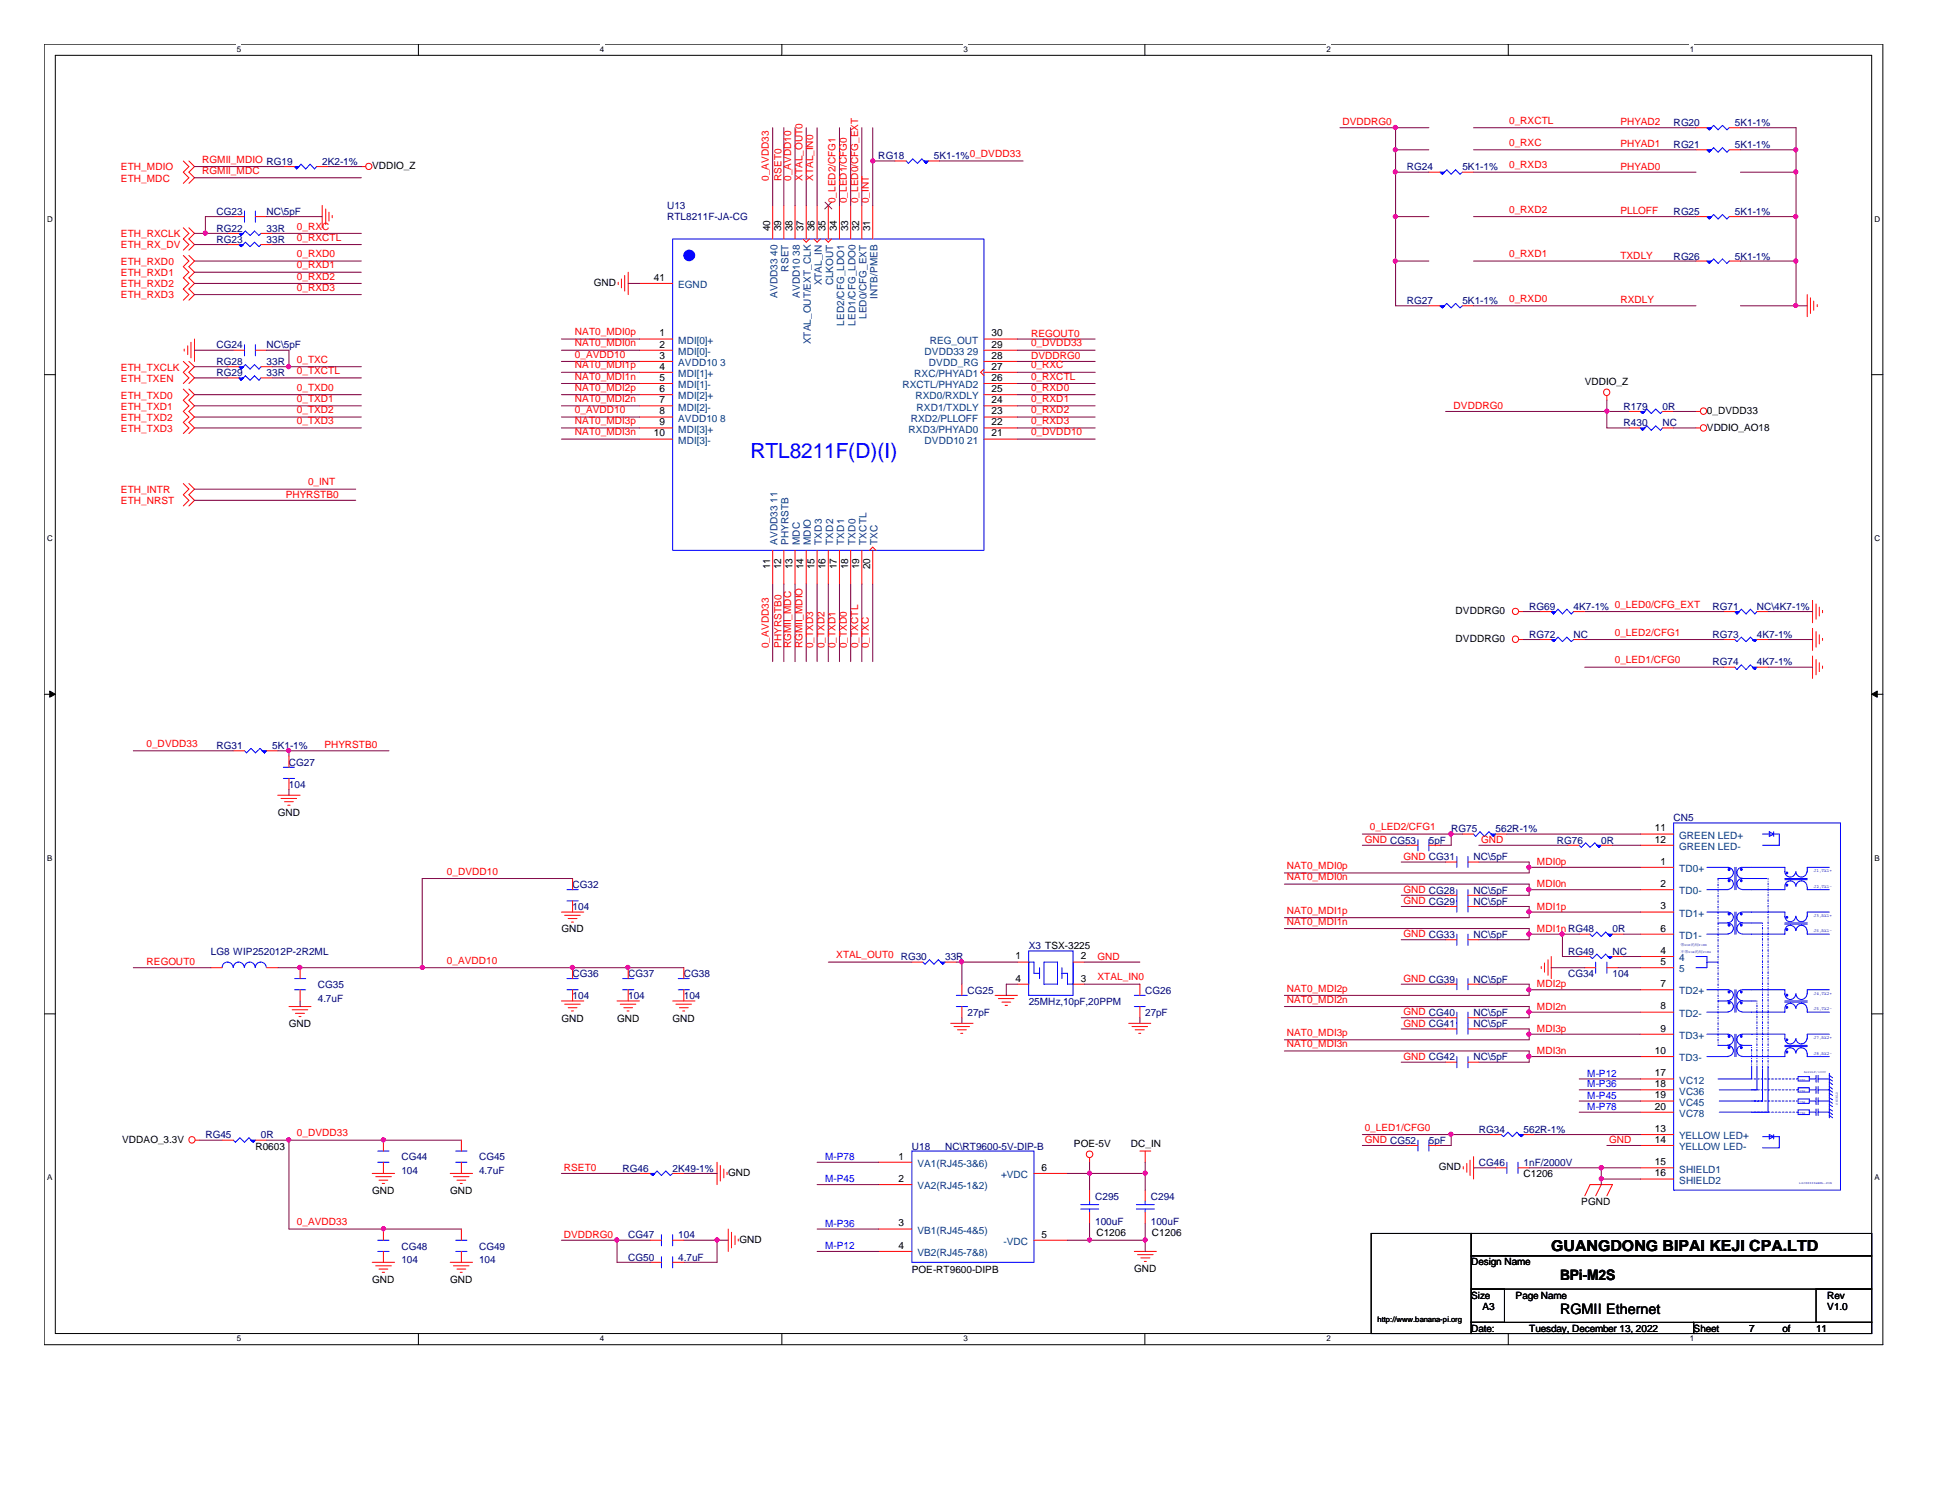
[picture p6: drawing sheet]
<svg xmlns="http://www.w3.org/2000/svg" width="279mm" height="216mm" viewBox="0 0 279 216" stroke-linecap="round" stroke-linejoin="round" font-family="sans-serif">
<defs><g id="words">
<text font-size="3" fill="#00f" x="108" y="65.9">RTL8211F(D)(I)</text>
<text font-size="2.2" x="223.2" y="180">GUANGDONG BIPAI KEJI CPA.LTD</text>
<g font-size="2.1">
<text x="224.5" y="184.1">BPi-M2S</text>
<text x="224.5" y="188.9">RGMII Ethernet</text>
</g>
<g font-size="1.4" fill="#f00">
<text x="217.1" y="17.8">0_RXCTL</text>
<text x="29.1" y="23.4">RGMII_MDIO RG19</text>
<text x="193.1" y="18">DVDDRG0</text>
<text x="217.1" y="21">0_RXC</text>
<text x="233.1" y="18">PHYAD2</text>
<text x="233.1" y="21.2">PHYAD1</text>
<text x="17.4" y="24.5">ETH_MDIO</text>
<text x="17.4" y="26.1">ETH_MDC</text>
<text x="29.1" y="25">RGMII_MDC</text>
<text x="110.6" y="26" transform="rotate(-90 110.6 26)">0_AVDD33</text>
<text x="112.4" y="26" transform="rotate(-90 112.4 26)">RSET0</text>
<text x="113.8" y="26" transform="rotate(-90 113.8 26)">0_AVDD10</text>
<text x="115.4" y="26" transform="rotate(-90 115.4 26)">XTAL_OUT0</text>
<text x="117" y="26" transform="rotate(-90 117 26)">XTAL_IN0</text>
<text x="120.2" y="29.2" transform="rotate(-90 120.2 29.2)">0_LED2/CFG1</text>
<text x="121.8" y="29.2" transform="rotate(-90 121.8 29.2)">0_LED1/CFG0</text>
<text x="123.4" y="29.2" transform="rotate(-90 123.4 29.2)">0_LED0/CFG_EXT</text>
<text x="125" y="29.2" transform="rotate(-90 125 29.2)">0_INT</text>
<text x="217.1" y="24.2">0_RXD3</text>
<text x="233.1" y="24.4">PHYAD0</text>
<text x="17.4" y="34.1">ETH_RXCLK</text>
<text x="17.4" y="35.7">ETH_RX_DV</text>
<text x="42.7" y="33">0_RXC</text>
<text x="42.7" y="34.6">0_RXCTL</text>
<text x="217.1" y="30.6">0_RXD2</text>
<text x="233.1" y="30.8">PLLOFF</text>
<text x="17.4" y="38.1">ETH_RXD0</text>
<text x="17.4" y="39.7">ETH_RXD1</text>
<text x="17.4" y="41.3">ETH_RXD2</text>
<text x="42.7" y="37">0_RXD0</text>
<text x="42.7" y="38.6">0_RXD1</text>
<text x="42.7" y="40.2">0_RXD2</text>
<text x="42.7" y="41.8">0_RXD3</text>
<text x="217.1" y="37">0_RXD1</text>
<text x="233.1" y="37.2">TXDLY</text>
<text x="17.4" y="42.9">ETH_RXD3</text>
<text x="217.1" y="43.4">0_RXD0</text>
<text x="233.1" y="43.6">RXDLY</text>
<text x="17.4" y="53.3">ETH_TXCLK</text>
<text x="42.7" y="53.8">0_TXCTL</text>
<text x="42.7" y="52.2">0_TXC</text>
<text x="82.7" y="48.2">NAT0_MDI0p</text>
<text x="82.7" y="49.8">NAT0_MDI0n</text>
<text x="82.7" y="51.4">0_AVDD10</text>
<text x="82.7" y="53">NAT0_MDI1p</text>
<text x="148.3" y="48.4">REGOUT0</text>
<text x="148.3" y="49.8">0_DVDD33</text>
<text x="148.3" y="51.6">DVDDRG0</text>
<text x="148.3" y="53">0_RXC</text>
<text x="17.4" y="54.9">ETH_TXEN</text>
<text x="17.4" y="57.3">ETH_TXD0</text>
<text x="17.4" y="58.9">ETH_TXD1</text>
<text x="42.7" y="56.2">0_TXD0</text>
<text x="42.7" y="57.8">0_TXD1</text>
<text x="42.7" y="59.4">0_TXD2</text>
<text x="82.7" y="54.6">NAT0_MDI1n</text>
<text x="82.7" y="56.2">NAT0_MDI2p</text>
<text x="82.7" y="57.8">NAT0_MDI2n</text>
<text x="82.7" y="59.4">0_AVDD10</text>
<text x="148.3" y="54.6">0_RXCTL</text>
<text x="148.3" y="56.2">0_RXD0</text>
<text x="148.3" y="57.8">0_RXD1</text>
<text x="148.3" y="59.4">0_RXD2</text>
<text x="209.1" y="58.8">DVDDRG0</text>
<text x="17.4" y="60.5">ETH_TXD2</text>
<text x="17.4" y="62.1">ETH_TXD3</text>
<text x="42.7" y="61">0_TXD3</text>
<text x="82.7" y="61">NAT0_MDI3p</text>
<text x="82.7" y="62.6">NAT0_MDI3n</text>
<text x="148.3" y="61">0_RXD3</text>
<text x="148.3" y="62.6">0_DVDD10</text>
<text x="17.4" y="70.9">ETH_INTR</text>
<text x="41.1" y="71.6">PHYRSTB0</text>
<text x="44.3" y="69.8">0_INT</text>
<text x="17.4" y="72.5">ETH_NRST</text>
<text x="110.6" y="93.2" transform="rotate(-90 110.6 93.2)">0_AVDD33</text>
<text x="112.4" y="93.2" transform="rotate(-90 112.4 93.2)">PHYRSTB0</text>
<text x="113.8" y="93.2" transform="rotate(-90 113.8 93.2)">RGMII_MDC</text>
<text x="115.4" y="93.2" transform="rotate(-90 115.4 93.2)">RGMII_MDIO</text>
<text x="117" y="93.2" transform="rotate(-90 117 93.2)">0_TXD3</text>
<text x="118.6" y="93.2" transform="rotate(-90 118.6 93.2)">0_TXD2</text>
<text x="120.2" y="93.2" transform="rotate(-90 120.2 93.2)">0_TXD1</text>
<text x="121.8" y="93.2" transform="rotate(-90 121.8 93.2)">0_TXD0</text>
<text x="123.4" y="93.2" transform="rotate(-90 123.4 93.2)">0_TXCTL</text>
<text x="125" y="93.2" transform="rotate(-90 125 93.2)">0_TXC</text>
<text x="232.3" y="91.4">0_LED2/CFG1</text>
<text x="232.3" y="95.4">0_LED1/CFG0</text>
<text x="21.1" y="107.4">0_DVDD33</text>
<text x="46.7" y="107.7">PHYRSTB0</text>
<text x="197.1" y="119.4">0_LED2/CFG1</text>
<text x="64.3" y="125.8">0_DVDD10</text>
<text x="185.1" y="125">NAT0_MDI0p</text>
<text x="196.3" y="121.2">GND CG53</text>
<text x="201.9" y="123.7">GND CG31</text>
<text x="213.1" y="121.2">GND</text>
<text x="221.1" y="124.4">MDI0p</text>
<text x="185.1" y="126.6">NAT0_MDI0n</text>
<text x="185.1" y="131.4">NAT0_MDI1p</text>
<text x="201.9" y="128.4">GND CG28</text>
<text x="201.9" y="130">GND CG29</text>
<text x="221.1" y="127.6">MDI0n</text>
<text x="221.1" y="130.9">MDI1p</text>
<text x="120.3" y="137.8">XTAL_OUT0 RG30</text>
<text x="185.1" y="133">NAT0_MDI1n</text>
<text x="201.9" y="134.8">GND CG33</text>
<text x="221.1" y="134">MDI1nRG48</text>
<text x="21.1" y="138.9">REGOUT0</text>
<text x="64.3" y="138.6">0_AVDD10</text>
<text x="157.9" y="138">GND</text>
<text x="157.9" y="141">XTAL_IN0</text>
<text x="185.1" y="142.6">NAT0_MDI2p</text>
<text x="201.9" y="141.2">GND CG39</text>
<text x="221.1" y="142">MDI2p</text>
<text x="185.1" y="144.2">NAT0_MDI2n</text>
<text x="185.1" y="149">NAT0_MDI3p</text>
<text x="201.9" y="146">GND CG40</text>
<text x="201.9" y="147.7">GND CG41</text>
<text x="221.1" y="145.2">MDI2n</text>
<text x="221.1" y="148.4">MDI3p</text>
<text x="185.1" y="150.6">NAT0_MDI3n</text>
<text x="201.9" y="152.4">GND CG42</text>
<text x="221.1" y="151.6">MDI3n</text>
<text x="42.7" y="163.4">0_DVDD33</text>
<text x="196.3" y="162.6">0_LED1/CFG0</text>
<text x="196.3" y="164.4">GND CG52</text>
<text x="231.5" y="164.4">GND</text>
<text x="81.1" y="168.4">RSET0</text>
<text x="42.7" y="176.2">0_AVDD33</text>
<text x="81.1" y="178.1">DVDDRG0</text>
</g>
<g font-size="1.4" fill="#000080">
<text x="46.4" y="23.7">2K2-1%</text>
<text x="126.4" y="22.9">RG18</text>
<text x="134.4" y="22.9">5K1-1%0_DVDD33</text>
<text x="240.8" y="21.3">RG21</text>
<text x="240.8" y="18.1">RG20</text>
<text x="249.6" y="21.3">5K1-1%</text>
<text x="249.6" y="18.1">5K1-1%</text>
<text x="202.4" y="24.5">RG24</text>
<text x="210.4" y="24.5">5K1-1%</text>
<text x="31.2" y="30.9">CG23</text>
<text x="31.2" y="34.9">RG23</text>
<text x="31.2" y="33.3">RG22</text>
<text x="38.4" y="30.9">NC\5pF</text>
<text x="38.4" y="34.9">33R</text>
<text x="38.4" y="33.3">33R</text>
<text x="96" y="30.1">U13</text>
<text x="96" y="31.7">RTL8211F-JA-CG</text>
<text x="240.8" y="30.9">RG25</text>
<text x="249.6" y="30.9">5K1-1%</text>
<text x="240.8" y="37.3">RG26</text>
<text x="249.6" y="37.3">5K1-1%</text>
<text x="202.4" y="43.7">RG27</text>
<text x="210.4" y="43.7">5K1-1%</text>
<text x="31.2" y="52.5">RG28</text>
<text x="31.2" y="50.1">CG24</text>
<text x="38.4" y="52.5">33R</text>
<text x="38.4" y="50.1">NC\5pF</text>
<text x="31.2" y="54.1">RG29</text>
<text x="38.4" y="54.1">33R</text>
<text x="233.6" y="58.9">R179</text>
<text x="239.2" y="58.9">0R</text>
<text x="233.6" y="61.3">R430</text>
<text x="239.2" y="61.3">NC</text>
<text x="220" y="87.7">RG69</text>
<text x="226.4" y="87.7">4K7-1% 0_LED0/CFG_EXT</text>
<text x="246.4" y="87.7">RG71</text>
<text x="252.8" y="87.7">NC\4K7-1%</text>
<text x="220" y="91.7">RG72</text>
<text x="226.4" y="91.7">NC</text>
<text x="246.4" y="91.7">RG73</text>
<text x="246.4" y="95.7">RG74</text>
<text x="252.8" y="91.7">4K7-1%</text>
<text x="252.8" y="95.7">4K7-1%</text>
<text x="31.2" y="107.7">RG31</text>
<text x="39.2" y="107.7">5K1-1%</text>
<text x="41.6" y="110.1">CG27</text>
<text x="41.6" y="113.3">104</text>
<text x="208.8" y="119.7">RG75</text>
<text x="215.2" y="119.7">562R-1%</text>
<text x="240.8" y="118.1">CN5</text>
<text x="205.6" y="121.3">5pF</text>
<text x="212" y="123.7">NC\5pF</text>
<text x="224" y="121.3">RG76</text>
<text x="230.4" y="121.3">0R</text>
<text x="82.4" y="127.7">CG32</text>
<text x="82.4" y="130.9">104</text>
<text x="212" y="128.5">NC\5pF</text>
<text x="212" y="130.1">NC\5pF</text>
<text x="30.4" y="137.3">LG8 WIP252012P-2R2ML</text>
<text x="148" y="136.5">X3 TSX-3225</text>
<text x="212" y="134.9">NC\5pF</text>
<text x="225.6" y="137.3">RG49</text>
<text x="232" y="137.3">NC</text>
<text x="232" y="134.1">0R</text>
<text x="45.7" y="142.1">CG35</text>
<text x="82.4" y="140.5">CG36</text>
<text x="82.4" y="143.7">104</text>
<text x="90.4" y="140.5">CG37</text>
<text x="90.4" y="143.7">104</text>
<text x="98.4" y="140.5">CG38</text>
<text x="98.4" y="143.7">104</text>
<text x="136" y="138.1">33R</text>
<text x="139.2" y="142.9">CG25</text>
<text x="164.8" y="142.9">CG26</text>
<text x="212" y="141.4">NC\5pF</text>
<text x="225.6" y="140.5">CG34</text>
<text x="232" y="140.5">104</text>
<text x="45.7" y="144.1">4.7uF</text>
<text x="139.2" y="146.1">27pF</text>
<text x="148" y="144.5">25MHz,10pF,20PPM</text>
<text x="164.8" y="146.1">27pF</text>
<text x="212" y="146.1">NC\5pF</text>
<text x="212" y="147.7">NC\5pF</text>
<text x="212" y="152.5">NC\5pF</text>
<text x="29.5" y="163.7">RG45</text>
<text x="37.5" y="163.7">0R</text>
<text x="57.7" y="166.9">CG44</text>
<text x="68.9" y="166.9">CG45</text>
<text x="131.2" y="165.4">U18</text>
<text x="136" y="165.4">NC\RT9600-5V-DIP-B</text>
<text x="205.6" y="164.5">5pF</text>
<text x="212.8" y="167.7">CG46</text>
<text x="212.8" y="162.9">RG34</text>
<text x="219.2" y="167.7">1nF/2000V</text>
<text x="219.2" y="162.9">562R-1%</text>
<text x="57.7" y="168.9">104</text>
<text x="68.9" y="168.9">4.7uF</text>
<text x="89.6" y="168.5">RG46</text>
<text x="96.8" y="168.5">2K49-1%</text>
<text x="157.6" y="172.6">C295</text>
<text x="165.6" y="172.6">C294</text>
<text x="57.7" y="179.7">CG48</text>
<text x="68.9" y="179.7">CG49</text>
<text x="90.4" y="178.1">CG47</text>
<text x="97.6" y="178.1">104</text>
<text x="157.6" y="176.2">100uF</text>
<text x="165.6" y="176.2">100uF</text>
<text x="57.7" y="181.7">104</text>
<text x="68.9" y="181.7">104</text>
<text x="90.4" y="181.4">CG50</text>
<text x="97.6" y="181.4">4.7uF</text>
</g>
<g font-size="1.4">
<text x="53.6" y="24.3">VDDIO_Z</text>
<text x="110.8" y="33.3" transform="rotate(-90 110.8 33.3)">40</text>
<text x="112.4" y="33.3" transform="rotate(-90 112.4 33.3)">39</text>
<text x="114" y="33.3" transform="rotate(-90 114 33.3)">38</text>
<text x="115.6" y="33.3" transform="rotate(-90 115.6 33.3)">37</text>
<text x="117.2" y="33.3" transform="rotate(-90 117.2 33.3)">36</text>
<text x="118.8" y="33.3" transform="rotate(-90 118.8 33.3)">35</text>
<text x="120.4" y="33.3" transform="rotate(-90 120.4 33.3)">34</text>
<text x="122" y="33.3" transform="rotate(-90 122 33.3)">33</text>
<text x="123.6" y="33.3" transform="rotate(-90 123.6 33.3)">32</text>
<text x="125.2" y="33.3" transform="rotate(-90 125.2 33.3)">31</text>
<text x="85.4" y="41.1">GND</text>
<text x="94.1" y="40.4">41</text>
<text x="94.9" y="48.4">1</text>
<text x="94.9" y="50">2</text>
<text x="94.9" y="51.6">3</text>
<text x="94.9" y="53.2">4</text>
<text x="142.7" y="53.2">27</text>
<text x="142.7" y="51.6">28</text>
<text x="142.7" y="50">29</text>
<text x="142.7" y="48.4">30</text>
<text x="94.9" y="54.8">5</text>
<text x="94.9" y="56.4">6</text>
<text x="94.9" y="58">7</text>
<text x="94.9" y="59.6">8</text>
<text x="142.7" y="59.6">23</text>
<text x="142.7" y="58">24</text>
<text x="142.7" y="56.4">25</text>
<text x="142.7" y="54.8">26</text>
<text x="228" y="55.4">VDDIO_Z</text>
<text x="245.6" y="59.6">0_DVDD33</text>
<text x="94.1" y="62.8">10</text>
<text x="94.9" y="61.2">9</text>
<text x="142.7" y="61.2">22</text>
<text x="142.7" y="62.8">21</text>
<text x="245.6" y="62">VDDIO_AO18</text>
<text x="110.8" y="81.9" transform="rotate(-90 110.8 81.9)">11</text>
<text x="112.4" y="81.9" transform="rotate(-90 112.4 81.9)">12</text>
<text x="114" y="81.9" transform="rotate(-90 114 81.9)">13</text>
<text x="115.6" y="81.9" transform="rotate(-90 115.6 81.9)">14</text>
<text x="117.2" y="81.9" transform="rotate(-90 117.2 81.9)">15</text>
<text x="118.8" y="81.9" transform="rotate(-90 118.8 81.9)">16</text>
<text x="120.4" y="81.9" transform="rotate(-90 120.4 81.9)">17</text>
<text x="122" y="81.9" transform="rotate(-90 122 81.9)">18</text>
<text x="123.6" y="81.9" transform="rotate(-90 123.6 81.9)">19</text>
<text x="125.2" y="81.9" transform="rotate(-90 125.2 81.9)">20</text>
<text x="209.4" y="88.3">DVDDRG0</text>
<text x="209.4" y="92.4">DVDDRG0</text>
<text x="40" y="117.3">GND</text>
<text x="238.1" y="119.6">11</text>
<text x="238.1" y="121.2">12</text>
<text x="238.9" y="124.4">1</text>
<text x="238.9" y="127.6">2</text>
<text x="238.9" y="130.8">3</text>
<text x="80.8" y="134.1">GND</text>
<text x="238.9" y="134">6</text>
<text x="238.9" y="137.2">4</text>
<text x="146.1" y="138">1</text>
<text x="146.1" y="141.2">4</text>
<text x="155.5" y="138">2</text>
<text x="155.5" y="141.2">3</text>
<text x="238.9" y="138.8">5</text>
<text x="238.9" y="142">7</text>
<text x="41.6" y="147.7">GND</text>
<text x="80.8" y="146.9">GND</text>
<text x="88.8" y="146.9">GND</text>
<text x="96.8" y="146.9">GND</text>
<text x="238.9" y="145.2">8</text>
<text x="238.9" y="148.4">9</text>
<text x="238.1" y="151.6">10</text>
<text x="238.1" y="154.8">17</text>
<text x="238.1" y="156.4">18</text>
<text x="238.1" y="158">19</text>
<text x="238.1" y="159.6">20</text>
<text x="17.6" y="164.4">VDDAO_3.3V</text>
<text x="36.7" y="165.4">R0603</text>
<text x="129.3" y="166.8">1</text>
<text x="154.5" y="165">POE-5V</text>
<text x="162.7" y="165">DC_IN</text>
<text x="238.1" y="164.4">14</text>
<text x="238.1" y="162.8">13</text>
<text x="238.1" y="167.6">15</text>
<text x="53.6" y="171.7">GND</text>
<text x="64.8" y="171.7">GND</text>
<text x="104.8" y="169.2">GND</text>
<text x="129.3" y="170">2</text>
<text x="149.9" y="168.4">6</text>
<text x="207" y="168.4">GND</text>
<text x="219.2" y="169.3">C1206</text>
<text x="227.5" y="173.4">PGND</text>
<text x="238.1" y="169.2">16</text>
<text x="106.4" y="178.8">GND</text>
<text x="129.3" y="176.4">3</text>
<text x="129.3" y="179.6">4</text>
<text x="149.9" y="178">5</text>
<text x="157.7" y="177.8">C1206</text>
<text x="165.7" y="177.8">C1206</text>
<text x="53.6" y="184.5">GND</text>
<text x="64.8" y="184.5">GND</text>
<text x="131.2" y="183.1">POE-RT9600-DIPB</text>
<text x="163.2" y="182.9">GND</text>
<text x="211.7" y="182">Design Name</text>
<text x="211.7" y="186.8">Size</text>
<text x="211.7" y="191.6">Date:</text>
<text x="213.3" y="188.4">A3</text>
<text x="218.1" y="186.8">Page Name</text>
<text x="220" y="191.6">Tuesday, December 13, 2022</text>
<text x="243.7" y="191.6">Sheet</text>
<text x="251.7" y="191.6">7</text>
<text x="256.5" y="191.6">of</text>
<text x="261.3" y="191.6">11</text>
<text x="262.9" y="186.8">Rev</text>
<text x="262.9" y="188.4">V1.0</text>
</g>
<g font-size="1.4" fill="#004080">
<text x="97.6" y="41.4">EGND</text>
<text x="111.8" y="36.8" transform="rotate(-90 111.8 36.8)">40</text>
<text x="113.5" y="39.1" transform="rotate(-90 113.5 39.1)">RSET</text>
<text x="115.1" y="36.8" transform="rotate(-90 115.1 36.8)">38</text>
<text x="118.2" y="41.1" transform="rotate(-90 118.2 41.1)">XTAL_IN</text>
<text x="119.8" y="41.1" transform="rotate(-90 119.8 41.1)">CLKOUT</text>
<text x="111.8" y="42.8" transform="rotate(-90 111.8 42.8)">AVDD33</text>
<text x="115.1" y="42.8" transform="rotate(-90 115.1 42.8)">AVDD10</text>
<text x="121.5" y="46.8" transform="rotate(-90 121.5 46.8)">LED2/CFG_LDO1</text>
<text x="123.1" y="46.8" transform="rotate(-90 123.1 46.8)">LED1/CFG_LDO0</text>
<text x="124.7" y="45.9" transform="rotate(-90 124.7 45.9)">LED0/CFG_EXT</text>
<text x="126.2" y="43" transform="rotate(-90 126.2 43)">INTB/PMEB</text>
<text x="97.6" y="49.4">MDI[0]+</text>
<text x="97.6" y="51.1">MDI[0]-</text>
<text x="97.6" y="52.7">AVDD10</text>
<text x="103.6" y="52.7">3</text>
<text x="116.7" y="49.5" transform="rotate(-90 116.7 49.5)">XTAL_OUT/EXT_CLK</text>
<text x="133" y="51.1">DVDD33</text>
<text x="133.6" y="52.7">DVDD_RG</text>
<text x="133.8" y="49.4">REG_OUT</text>
<text x="139.1" y="51.1">29</text>
<text x="97.6" y="54.2">MDI[1]+</text>
<text x="97.6" y="55.8">MDI[1]-</text>
<text x="97.6" y="57.4">MDI[2]+</text>
<text x="97.6" y="59.1">MDI[2]-</text>
<text x="129.8" y="55.8">RXCTL/PHYAD2</text>
<text x="131.5" y="54.2">RXC/PHYAD1</text>
<text x="131.7" y="57.4">RXD0/RXDLY</text>
<text x="131.9" y="59.1">RXD1/TXDLY</text>
<text x="97.6" y="60.7">AVDD10</text>
<text x="97.6" y="62.2">MDI[3]+</text>
<text x="97.6" y="63.8">MDI[3]-</text>
<text x="103.6" y="60.7">8</text>
<text x="130.7" y="62.2">RXD3/PHYAD0</text>
<text x="131" y="60.7">RXD2/PLLOFF</text>
<text x="133" y="63.8">DVDD10</text>
<text x="139.1" y="63.8">21</text>
<text x="111.8" y="72.3" transform="rotate(-90 111.8 72.3)">11</text>
<text x="111.8" y="78.4" transform="rotate(-90 111.8 78.4)">AVDD33</text>
<text x="113.5" y="78.4" transform="rotate(-90 113.5 78.4)">PHYRSTB</text>
<text x="115.1" y="78.4" transform="rotate(-90 115.1 78.4)">MDC</text>
<text x="116.7" y="78.4" transform="rotate(-90 116.7 78.4)">MDIO</text>
<text x="118.2" y="78.4" transform="rotate(-90 118.2 78.4)">TXD3</text>
<text x="119.8" y="78.4" transform="rotate(-90 119.8 78.4)">TXD2</text>
<text x="121.5" y="78.4" transform="rotate(-90 121.5 78.4)">TXD1</text>
<text x="123.1" y="78.4" transform="rotate(-90 123.1 78.4)">TXD0</text>
<text x="124.7" y="78.4" transform="rotate(-90 124.7 78.4)">TXCTL</text>
<text x="126.2" y="78.4" transform="rotate(-90 126.2 78.4)">TXC</text>
<text x="241.6" y="125.4">TD0+</text>
<text x="241.6" y="120.6">GREEN LED+</text>
<text x="241.6" y="122.3">GREEN LED-</text>
<text x="241.6" y="128.7">TD0-</text>
<text x="241.6" y="131.9">TD1+</text>
<text x="241.6" y="135">TD1-</text>
<text x="241.6" y="139.9">5</text>
<text x="241.6" y="138.3">4</text>
<text x="241.6" y="143">TD2+</text>
<text x="241.6" y="146.3">TD2-</text>
<text x="241.6" y="149.4">TD3+</text>
<text x="241.6" y="152.7">TD3-</text>
<text x="241.6" y="155.9">VC12</text>
<text x="241.6" y="157.4">VC36</text>
<text x="241.6" y="159">VC45</text>
<text x="241.6" y="160.7">VC78</text>
<text x="132" y="167.9">VA1(RJ45-3&amp;6)</text>
<text x="241.6" y="165.4">YELLOW LED-</text>
<text x="241.6" y="163.9">YELLOW LED+</text>
<text x="132" y="171.1">VA2(RJ45-1&amp;2)</text>
<text x="144" y="169.5">+VDC</text>
<text x="241.6" y="168.7">SHIELD1</text>
<text x="241.6" y="170.3">SHIELD2</text>
<text x="132" y="177.5">VB1(RJ45-4&amp;5)</text>
<text x="144.4" y="179.1">-VDC</text>
<text x="132" y="180.7">VB2(RJ45-7&amp;8)</text>
</g>
<g font-size="1.4" fill="#00f">
<text x="228.3" y="154.9">M-P12</text>
<text x="228.3" y="158">M-P45</text>
<text x="228.3" y="159.6">M-P78</text>
<text x="228.3" y="156.4">M-P36</text>
<text x="118.7" y="166.8">M-P78</text>
<text x="118.7" y="170.1">M-P45</text>
<text x="118.7" y="176.4">M-P36</text>
<text x="118.7" y="179.7">M-P12</text>
</g>
<g font-size="1.1">
<text x="34.1" y="7.5">5</text>
<text x="86.3" y="7.5">4</text>
<text x="138.6" y="7.5">3</text>
<text x="190.8" y="7.5">2</text>
<text x="243.1" y="7.5">1</text>
<text x="6.8" y="31.9">D</text>
<text x="269.7" y="31.9">D</text>
<text x="6.8" y="77.8">C</text>
<text x="269.7" y="77.8">C</text>
<text x="6.8" y="123.8">B</text>
<text x="269.7" y="123.8">B</text>
<text x="6.8" y="169.8">A</text>
<text x="269.7" y="169.8">A</text>
<text x="198.2" y="190.2">http://www.banana-pi.org</text>
<text x="34.1" y="193">5</text>
<text x="86.3" y="193">4</text>
<text x="138.6" y="193">3</text>
<text x="190.8" y="193">2</text>
<text x="243.1" y="193">1</text>
</g>
<g font-size=".6" fill="#00f">
<text x="260.9" y="125.5">J1,TX1+</text>
<text x="260.9" y="127.7">J2,TX1-</text>
<text x="260.9" y="131.9">J3,RX1+</text>
<text x="260.9" y="134.1">J6,RX1-</text>
<text x="260.9" y="143.1">J4,TX2+</text>
<text x="260.9" y="145.3">J5,TX2-</text>
<text x="260.9" y="149.5">J7,RX2+</text>
<text x="260.9" y="151.7">J8,RX2-</text>
</g>
<g font-size=".5" fill="#00f">
<text x="241.8" y="136.1">带POE的用PIN6</text>
<text x="241.8" y="137">不带POE的用PIN4</text>
<text x="258.9" y="155.5">75R</text>
<text x="259.5" y="154.3">4x22nF/100V</text>
<text x="258.9" y="157.1">75R</text>
<text x="258.9" y="158.7">75R</text>
<text x="258.9" y="160.3">75R</text>
<text x="264.4" y="158.9" transform="rotate(-90 264.4 158.9)">SHIELD</text>
<text x="258.9" y="170.3">LPJG0926HENL-POE</text>
</g>
</g></defs>
<path d="M6.3 6.3h264.6v187.1h-264.6zM8 8h261.3v183.8h-261.3z" fill="none" stroke="#000" stroke-width=".14"/>
<g fill="#fff">
<path d="M34.1 6.4h.6v1.3h-.6z"/>
<path d="M34.1 191.9h.6v1.3h-.6z"/>
</g>
<path d="M60.2 6.3v1.7M60.2 191.8v1.6" fill="none" stroke="#000" stroke-width=".14"/>
<g fill="#fff">
<path d="M86.3 6.4h.6v1.3h-.6z"/>
<path d="M86.3 191.9h.6v1.3h-.6z"/>
</g>
<path d="M112.5 6.3v1.7M112.5 191.8v1.6" fill="none" stroke="#000" stroke-width=".14"/>
<g fill="#fff">
<path d="M138.6 6.4h.6v1.3h-.6z"/>
<path d="M138.6 191.9h.6v1.3h-.6z"/>
</g>
<path d="M164.7 6.3v1.7M164.7 191.8v1.6" fill="none" stroke="#000" stroke-width=".14"/>
<g fill="#fff">
<path d="M190.8 6.4h.6v1.3h-.6z"/>
<path d="M190.8 191.9h.6v1.3h-.6z"/>
</g>
<path d="M217 6.3v1.7M217 191.8v1.6" fill="none" stroke="#000" stroke-width=".14"/>
<g fill="#fff">
<path d="M243.1 6.4h.6v1.3h-.6z"/>
<path d="M243.1 191.9h.6v1.3h-.6z"/>
<path d="M6.8 30.8h.7v1.3h-.7z"/>
<path d="M269.7 30.8h.8v1.3h-.8z"/>
<path d="M6.8 76.7h.7v1.4h-.7z"/>
<path d="M269.7 76.7h.8v1.4h-.8z"/>
</g>
<path d="M6.3 53.9h1.7M269.3 53.9h1.6" fill="none" stroke="#000" stroke-width=".14"/>
<g fill="#fff">
<path d="M6.8 122.7h.7v1.3h-.7z"/>
<path d="M269.7 122.7h.7v1.3h-.7z"/>
</g>
<path d="M6.3 99.9h1.7M269.3 99.9h1.6" fill="none" stroke="#000" stroke-width=".14"/>
<g fill="#000" stroke="#000" stroke-width=".14">
<path d="M7.2 99.4l.8 .5-.8 .4z" fill-rule="evenodd"/>
<path d="M269.3 99.9l.8-.5v.9z" fill-rule="evenodd"/>
</g>
<g fill="#fff">
<path d="M6.8 168.7h.7v1.3h-.7z"/>
<path d="M269.7 168.7h.7v1.3h-.7z"/>
</g>
<path d="M6.3 145.8h1.7M269.3 145.8h1.6M197.3 177.4h14.4v14.4h-14.4zM211.7 177.4h57.6v3.2h-57.6zM211.7 180.6h57.6v4.8h-57.6zM211.7 185.4h4.8v4.8h-4.8zM211.7 190.2h32v1.6h-32zM243.7 190.2h25.6v1.6h-25.6zM261.3 185.4h8v4.8h-8z" fill="none" stroke="#000" stroke-width=".14"/>
<g fill="none" stroke="#f00" stroke-width=".14">
<path d="M244 18.4h1.6M248.8 18.4h1.6M26.4 32.8l.8 .8-.8 .8 .8 .8-.8 .8M26.4 36.7l.8 .8-.8 .9 .8 .8-.8 .8 .8 .8-.8 .8 .8 .8-.8 .8M26.4 23.2l.8 .8-.8 .8 .8 .8-.8 .8M27.2 32.8l.8 .8-.8 .8 .8 .8-.8 .8M27.2 36.7l.8 .8-.8 .9 .8 .8-.8 .8 .8 .8-.8 .8 .8 .8-.8 .8M27.2 23.2l.8 .8-.8 .8 .8 .8-.8 .8M32.8 35.2h1.6M32.8 33.6h1.6M33.6 31.2h1.6M36.7 31.2h1.7"/>
<path d="M37.5 35.2h1.7M37.5 33.6h1.7M40.8 24h1.6M45.6 24h1.6M46.4 29.5v3.3M46.9 30.1v2.2M47.3 30.5v1.3M47.8 31v.3M52 24h.6M89.9 39.6v2.3M90.4 39.2v3.2M111.2 29.5v4.9"/>
<path d="M112.8 29.5v4.9M114.4 29.5v4.9M115.5 34.4l.5 .4 .5-.4M116 29.5v4.9M117.1 34.4l.5 .4 .4-.4M117.6 29.5v4.9M118.7 34.4l.5 .4 .4-.4M119.2 29.5v4.9M120.8 29.5v4.9M122.4 29.5v4.9M124 29.5v4.9M125.6 29.5v4.9"/>
<path d="M128.8 23.2h1.6M133.6 23.2h1.6M205.6 24.8h1.6M210.4 24.8h1.6M244 21.5h1.6M244 37.5h1.6M244 31.2h1.6M248.8 21.5h1.6M248.8 37.5h1.6M248.8 31.2h1.6M26.4 52l.8 .7-.8 .9 .8 .8-.8 .8M26.4 56l.8 .8-.8 .8 .8 .8-.8 .8 .8 .8-.8 .7 .8 .9-.8 .8"/>
<path d="M26.5 50.2v.3M27 49.7v1.3M27.2 52l.8 .7-.8 .9 .8 .8-.8 .8M27.2 56l.8 .8-.8 .8 .8 .8-.8 .8 .8 .8-.8 .7 .8 .9-.8 .8M27.5 49.2v2.3M28 48.8v3.2M32.8 54.4h1.6M32.8 52.7h1.6M33.6 50.4h1.6M36.7 50.4h1.7M37.5 54.4h1.7M37.5 52.7h1.7"/>
<path d="M88.9 40.6v.3M89.4 40.1v1.3M92 48.8h4.8M92 50.4h4.8M92 52h4.8M92 53.6h4.8M92 55.2h4.8M92 56.8h4.8M92 58.4h4.8M92 60h4.8M92 40.8h4.8M141.6 48.8h4.8"/>
<path d="M141.6 50.4h4.8M141.6 52h4.8M141.6 53.6h4.8M141.6 55.2h4.8M141.6 56.8h4.8M141.6 58.4h4.8M141.6 60h4.8M141.6 53.1l-.5 .5 .5 .4M205.6 44h1.6M210.4 44h1.6M231.2 56.9v.7M234.4 59.2h1.6"/>
<path d="M239.2 59.2h1.6M244 59.2h.6M260 42.4v3.2M260.5 42.8v2.3M260.9 43.3v1.3M261.5 43.8v.3M26.4 69.6l.8 .8-.8 .8 .8 .8-.8 .8M27.2 69.6l.8 .8-.8 .8 .8 .8-.8 .8M92 61.6h4.8M92 63.2h4.8M111.2 79.2v4.8M112.8 79.2v4.8"/>
<path d="M114.4 79.2v4.8M116 79.2v4.8M117.6 79.2v4.8M119.2 79.2v4.8M120.8 79.2v4.8M122.4 79.2v4.8M124 79.2v4.8M125.1 79.2l.5-.5 .4 .5M125.6 79.2v4.8M141.6 61.6h4.8M141.6 63.2h4.8M234.4 61.6h1.6"/>
<path d="M239.2 61.6h1.6M244 61.6h.6M218.5 88h.7M218.5 92h.7M221.6 88h1.6M221.6 92h1.6M226.4 88h1.6M226.4 92h1.6M248 88h1.6M248 92h1.6M248 96h1.6M252.8 88h1.6"/>
<path d="M252.8 92h1.6M252.8 96h1.6M260.8 86.4v3.2M260.8 90.4v3.2M260.8 94.4v3.2M261.3 86.9v2.2M261.3 90.8v2.3M261.3 94.9v2.2M261.7 87.3v1.3M261.7 91.3v1.3M261.7 95.3v1.3M262.2 87.8v.3"/>
<path d="M262.2 91.8v.3M262.2 95.8v.3M33.6 108h1.6M38.4 108h1.6M40 114.4h3.2M40.4 114.9h2.3M40.9 115.3h1.3M41.4 115.8h.3M41.6 108.8v1.6M41.6 112v1.6M210.4 120h1.6M215.2 120h1.6"/>
<path d="M236 120h4.8M30.4 139.2h1.6M38.4 139.2h1.6M43.2 139.2v1.6M80.8 131.2h3.2M81.2 131.7h2.3M81.7 132.1h1.3M82.2 132.6h.3M82.4 126.4v1.6M82.4 129.6v1.6M82.4 139.2v1.6M90.4 139.2v1.6"/>
<path d="M98.4 139.2v1.6M131.2 138.4h1.6M136 138.4h1.6M146.4 138.4h1.6M154.4 138.4h1.6M202.4 121.6h1.6M205.6 121.6h1.6M208 124h1.6M208 135.2h1.6M208 128.8h1.6M208 130.4h1.6M211.2 124h1.6"/>
<path d="M211.2 135.2h1.6M211.2 128.8h1.6M211.2 130.4h1.6M221.7 139v.3M222.2 138.5v1.3M222.7 138v2.3M223.2 137.6v3.2M225.6 121.6h1.6M227.2 137.6h1.6M227.2 134.4h1.6M228 139.2h1.6M230.4 121.6h1.6"/>
<path d="M231.2 139.2h1.6M232 137.6h1.6M232 134.4h1.6M236 131.2h4.8M236 121.6h4.8M236 137.6h4.8M236 134.4h4.8M236 139.2h4.8M236 124.8h4.8M236 128h4.8M41.6 144.8h3.1M42 145.2h2.3"/>
<path d="M42.5 145.8h1.3M43 146.2h.3M43.2 142.4v1.6M80.8 144h3.2M81.2 144.4h2.3M81.7 144.9h1.3M82.2 145.4h.3M82.4 142.4v1.6M88.8 144h3.2M89.2 144.4h2.3M89.7 144.9h1.3M90.2 145.4h.3"/>
<path d="M90.4 142.4v1.6M96.8 144h3.2M97.2 144.4h2.3M97.7 144.9h1.3M98.2 145.4h.3M98.4 142.4v1.6M136.8 147.2h3.2M137.2 147.7h2.3M137.8 148.1h1.2M138.2 148.6h.3M138.4 141.6v1.6M138.4 144.8v1.6"/>
<path d="M143.2 143.2h3.2M143.6 143.6h2.3M144.1 144.1h1.3M144.6 144.6h.3M146.4 141.6h1.6M154.4 141.6h1.6M162.4 147.2h3.2M162.9 147.7h2.2M163.3 148.1h1.3M163.8 148.6h.3M164 141.6v1.6M164 144.8v1.6"/>
<path d="M208 152.8h1.6M208 141.6h1.6M208 146.4h1.6M208 148h1.6M211.2 152.8h1.6M211.2 141.6h1.6M211.2 146.4h1.6M211.2 148h1.6M236 142.4h4.8M236 145.6h4.8M236 148.8h4.8M236 152h4.8"/>
<path d="M236 155.2h4.8M236 156.8h4.8M236 158.4h4.8M236 160h4.8M28.1 164h.6M32 164h1.6M36.7 164h1.7M53.6 168.8h3.2M54.1 169.2h2.2M54.5 169.8h1.3M55 170.2h.3M55.2 164v1.6"/>
<path d="M55.2 167.2v1.6M55.2 176.8v1.6M64.8 168.8h3.2M65.2 169.2h2.3M65.7 169.8h1.3M66.2 170.2h.3M66.4 164v1.6M66.4 167.2v1.6M66.4 176.8v1.6M92 168.8h1.6M93.6 178.4h1.6M96.8 168.8h1.6"/>
<path d="M96.8 178.4h1.6M103.2 167.2v3.2M103.6 167.6v2.3M104.1 168.1v1.3M104.6 168.6v.4M104.8 176.8v3.2M105.2 177.2v2.3M105.7 177.8v1.2M106.2 178.2v.3M126.4 170.4h4.8M126.4 167.2h4.8M126.4 176.8h4.8"/>
<path d="M148.8 168.8h4.8M148.8 178.4h4.8M156.8 166.5v.7M156.8 171.2v1.6M156.8 174.4v1.6M164 165.6h1.6M164.8 165.6v1.6M164.8 171.2v1.6M164.8 174.4v1.6M202.4 164.8h1.6M205.6 164.8h1.6M210.5 167.8v.3"/>
<path d="M211 167.3v1.3M211.5 166.9v2.2M212 166.4v3.2M214.4 163.2h1.6M215.2 168h1.6M218.4 168h1.6M219.2 163.2h1.6M228 172l.8-1.6h3.2l-.8 1.6M230.4 170.4l-.8 1.6M236 164.8h4.8M236 168h4.8M236 163.2h4.8"/>
<path d="M236 169.6h4.8M53.6 181.6h3.2M54.1 182.1h2.2M54.5 182.5h1.3M55 183h.3M55.2 180v1.6M64.8 181.6h3.2M65.2 182.1h2.3M65.7 182.5h1.3M66.2 183h.3M66.4 180v1.6M93.6 181.6h1.6"/>
<path d="M96.8 181.6h1.6M126.4 180h4.8M163.2 180h3.2M163.7 180.5h2.2M164.1 180.9h1.3M164.6 181.4h.3"/>
<circle cx="53.1" cy="23.9" r=".45"/>
<circle cx="231.1" cy="56.4" r=".46"/>
<circle cx="245.1" cy="59.1" r=".46"/>
<circle cx="245.1" cy="61.5" r=".46"/>
<circle cx="218" cy="91.9" r=".46"/>
<circle cx="218" cy="87.9" r=".45"/>
<circle cx="27.6" cy="164" r=".46"/>
<circle cx="156.8" cy="166" r=".47"/>
</g>
<g fill="none" stroke="#00f" stroke-width=".14">
<path d="M245.6 18.4l.3 .3 .6-.7 .7 .7 .6-.7 .7 .7 .3-.3M34.4 35.2l.3 .3 .6-.7 .7 .7 .6-.7 .7 .7 .2-.3M34.4 33.6l.3 .3 .6-.7 .7 .7 .6-.7 .7 .7 .2-.3M35.2 30.4v1.6M36.7 30.4v1.6M42.4 24l.3 .3 .6-.7 .7 .7 .6-.7 .7 .7 .3-.3M96.8 34.4h44.8v44.8h-44.8zM130.4 23.2l.3 .3 .6-.6 .7 .6 .6-.6 .7 .6 .3-.3M207.2 24.8l.3 .3 .7-.7 .6 .7 .6-.7 .7 .7 .3-.3M245.6 21.5l.3 .4 .6-.6 .7 .6 .6-.6 .7 .6 .3-.4M245.6 37.5l.3 .4 .6-.6 .7 .6 .6-.6 .7 .6 .3-.4M245.6 31.2l.3 .3 .6-.6 .7 .6 .6-.6 .7 .6 .3-.3"/>
<path d="M34.4 54.4l.3 .3 .6-.6 .7 .6 .6-.6 .7 .6 .2-.3M34.4 52.7l.3 .4 .6-.6 .7 .6 .6-.6 .7 .6 .2-.4M35.2 49.6v1.6M36.7 49.6v1.6M207.2 44l.3 .3 .7-.7 .6 .7 .6-.7 .7 .7 .3-.3M236 59.2l.3 .3 .6-.7 .7 .7 .6-.7 .7 .7 .3-.3M236 61.6l.3 .3 .6-.6 .7 .6 .6-.6 .7 .6 .3-.3M223.2 92l.3 .3 .7-.6 .6 .6 .6-.6 .7 .6 .3-.3M223.2 88l.3 .3 .7-.7 .6 .7 .6-.7 .7 .7 .3-.3M249.6 92l.3 .3 .6-.6 .7 .6 .6-.6 .7 .6 .3-.3M249.6 96l.3 .3 .6-.7 .7 .7 .6-.7 .7 .7 .3-.3M249.6 88l.3 .3 .6-.7 .7 .7 .6-.7 .7 .7 .3-.3"/>
<path d="M35.2 108l.3 .3 .6-.6 .6 .6 .7-.6 .7 .6 .3-.3M40.8 110.4h1.6M40.8 112h1.6M212 120l.3 .3 .6-.7 .7 .7 .6-.7 .7 .7 .3-.3M240.8 118.4h24v52.8h-24zM253.6 120h2.4v1.6h-2.4M254.6 119.6l.6 .4-.6 .3zM255.2 119.6v.7M32 139.1a.78 .78 0 0 1 .7-.7 .78 .78 0 0 1 .8 .7M33.6 139.1a.78 .78 0 0 1 .8-.7 .78 .78 0 0 1 .7 .7M35.2 139.1a.76 .76 0 0 1 .7-.7 .76 .76 0 0 1 .8 .7M36.7 139.1a.78 .78 0 0 1 .8-.7 .78 .78 0 0 1 .8 .7"/>
<path d="M81.6 128h1.6M81.6 129.6h1.6M132.8 138.4l.3 .3 .6-.7 .7 .7 .6-.7 .6 .7 .4-.3M148 136.8h6.4v6.4h-6.4zM149.6 139.2v1.6M149.6 140h-.8v-1.6h-.8v3.2M150.2 138.4h1.9v3.2h-1.9zM152.8 139.2v1.6M154.4 138.4v3.2h-.8v-1.6h-.8M204 120.8v1.6M205.6 120.8v1.6M209.6 123.2v1.6"/>
<path d="M209.6 128v3.2M209.6 134.4v1.6M211.2 123.2v1.6M211.2 128v3.2M211.2 134.4v1.6M227.2 121.6l.3 .3 .6-.7 .7 .7 .6-.7 .7 .7 .3-.3M228.8 137.6l.3 .3 .6-.7 .7 .7 .6-.7 .6 .7 .4-.3M228.8 134.4l.3 .3 .6-.6 .7 .6 .6-.6 .6 .6 .4-.3M229.6 138.4v1.6M231.2 138.4v1.6M244 137.6h1.6v1.6h-1.6M245.6 128h3"/>
<path d="M245.6 138.4h1.6M245.6 124.8h3M245.6 134.4h3M245.6 131.2h3M247.2 132.8h1.4M247.2 126.4h1.4M248.6 132.8a.78 .78 0 0 1 .8 .7 .78 .78 0 0 1-.8 .8M248.6 131.2a.76 .76 0 0 1 .8 .8 .76 .76 0 0 1-.8 .7M248.6 126.4a.78 .78 0 0 1 .8 .7 .78 .78 0 0 1-.8 .8M248.6 124.8a.78 .78 0 0 1 .8 .7 .78 .78 0 0 1-.8 .8M249.6 124.8v3.2M249.6 131.2v3.2"/>
<path d="M249.8 124.8v3.2M249.8 131.2v3.2M250.7 131.2a.76 .76 0 0 0-.8 .8 .76 .76 0 0 0 .8 .7M250.7 132.8a.78 .78 0 0 0-.8 .7 .78 .78 0 0 0 .8 .8M250.7 124.8a.78 .78 0 0 0-.8 .7 .78 .78 0 0 0 .8 .8M250.7 126.4a.78 .78 0 0 0-.8 .7 .78 .78 0 0 0 .8 .8M250.7 124.8h6.1v.6M250.7 132.8h2.7M250.7 131.2h6.1v.6M250.7 126.4h3.5M256.8 125.4a.78 .78 0 0 0 .8 .8 .78 .78 0 0 0 .8-.8M256.8 131.8a.78 .78 0 0 0 .8 .8 .78 .78 0 0 0 .8-.8"/>
<path d="M256.8 133.9a.78 .78 0 0 1 .8-.8 .78 .78 0 0 1 .8 .8M256.8 127.5a.78 .78 0 0 1 .8-.8 .78 .78 0 0 1 .8 .8M256.8 127.5v.5h-6.1M256.8 132.8h3.2M256.8 133.9v.5h-6.1M256.8 126.4h3.2M256.8 126.5h3.2M256.8 132.9h3.2M258.4 127.5a.78 .78 0 0 1 .8-.8 .78 .78 0 0 1 .8 .8M258.4 133.9a.78 .78 0 0 1 .8-.8 .78 .78 0 0 1 .8 .8M258.4 125.4a.78 .78 0 0 0 .8 .8 .78 .78 0 0 0 .8-.8M258.4 131.8a.78 .78 0 0 0 .8 .8 .78 .78 0 0 0 .8-.8"/>
<path d="M260 127.5v.5h3.2M260 133.9v.5h3.2M263.2 124.8h-3.2v.6M263.2 131.2h-3.2v.6M42.4 140.8h1.6M42.4 142.4h1.6M81.6 140.8h1.6M81.6 142.4h1.6M89.6 140.8h1.6M89.6 142.4h1.6M97.6 140.8h1.6M97.6 142.4h1.6"/>
<path d="M137.6 144.8h1.6M137.6 143.2h1.6M163.2 144.8h1.6M163.2 143.2h1.6M209.6 140.8v1.6M209.6 145.6v3.2M209.6 152v1.6M211.2 140.8v1.6M211.2 145.6v3.2M211.2 152v1.6M245.6 142.4h3M245.6 145.6h3"/>
<path d="M245.6 152h3M245.6 148.8h3M247.2 144h1.6M247.2 150.4h1.6M248.6 144a.78 .78 0 0 1 .8 .8 .78 .78 0 0 1-.8 .7M248.6 142.4a.78 .78 0 0 1 .8 .8 .78 .78 0 0 1-.8 .7M248.6 150.4a.78 .78 0 0 1 .8 .8 .78 .78 0 0 1-.8 .7M248.6 148.8a.78 .78 0 0 1 .8 .7 .78 .78 0 0 1-.8 .8M249.6 142.4v3.2M249.6 148.8v3.2M249.8 142.4v3.2M249.8 148.8v3.2"/>
<path d="M250.7 144a.78 .78 0 0 0-.8 .8 .78 .78 0 0 0 .8 .7M250.7 142.4a.78 .78 0 0 0-.8 .8 .78 .78 0 0 0 .8 .7M250.7 150.4a.78 .78 0 0 0-.8 .8 .78 .78 0 0 0 .8 .7M250.7 148.8a.78 .78 0 0 0-.8 .7 .78 .78 0 0 0 .8 .8M250.7 142.4h6.1v.6M250.7 148.8h6.1v.6M250.7 144h1.9M250.7 150.4h1.3M252 153.6v1.6h-4.8M252.8 153.6v3.2h-5.4M253.6 153.8v4.6h-6.2M254.4 153.6v6.4h-7"/>
<path d="M256.8 145a.79 .79 0 0 1 .8-.7 .79 .79 0 0 1 .8 .7M256.8 143a.78 .78 0 0 0 .8 .8 .78 .78 0 0 0 .8-.8M256.8 151.5a.78 .78 0 0 1 .8-.8 .78 .78 0 0 1 .8 .8M256.8 149.4a.78 .78 0 0 0 .8 .8 .78 .78 0 0 0 .8-.8M256.8 145.1v.5h-6.1M256.8 151.5v.5h-6.1M256.8 144.1h3.2M256.8 144h3.2M256.8 150.5h3.2M256.8 150.4h3.2M258.4 145a.79 .79 0 0 1 .8-.7 .79 .79 0 0 1 .8 .7M258.4 143a.78 .78 0 0 0 .8 .8 .78 .78 0 0 0 .8-.8"/>
<path d="M258.4 151.5a.78 .78 0 0 1 .8-.8 .78 .78 0 0 1 .8 .8M258.4 149.4a.78 .78 0 0 0 .8 .8 .78 .78 0 0 0 .8-.8M258.7 154.9h1.6v.6h-1.6zM258.7 156.5h1.6v.6h-1.6zM258.7 158.1h1.6v.6h-1.6zM258.7 159.6h1.6v.7h-1.6zM260 145.1v.5h3.2M260 151.5v.5h3.2M260.3 155.2h1M260.3 156.8h1M260.3 158.4h1M260.3 160h1"/>
<path d="M261.3 154.7v1M261.3 156.3v1M261.3 157.9v1M261.3 159.5v.9M261.6 155.2h1.6l.5 .3M261.6 156.8h1.6l.5 .3M261.6 158.4h1.6l.5 .3M261.6 160h1.6l.5 .3M261.6 154.7v1M261.6 156.3v1M261.6 157.9v1M261.6 159.5v.9"/>
<path d="M263.2 142.4h-3.2v.6M263.2 148.8h-3.2v.6M263.2 154.4v6.4M263.2 155.7l.5 .3M263.2 154.7l.5 .3M263.2 157.3l.5 .3M263.2 156.3l.5 .3M263.2 158.9l.5 .3M263.2 157.9l.5 .3M263.2 159.5l.5 .3M33.6 164l.3 .3 .6-.6 .7 .6 .6-.6 .6 .6 .3-.3M54.4 165.6h1.6"/>
<path d="M54.4 167.2h1.6M54.4 178.4h1.6M65.6 165.6h1.6M65.6 167.2h1.6M65.6 178.4h1.6M93.6 168.8l.3 .3 .6-.7 .7 .7 .6-.7 .6 .7 .4-.3M95.2 177.6v1.6M96.8 177.6v1.6M131.2 165.6h17.6v16h-17.6zM155.5 173.3h2.6M155.5 173.9h2.6M156.8 172.8v.5"/>
<path d="M156.8 173.9v.5M163.5 173.3h2.6M163.5 173.9h2.6M164.8 172.8v.5M164.8 173.9v.5M204 164v1.6M205.6 164v1.6M216 163.2l.3 .3 .7-.6 .6 .6 .6-.6 .7 .6 .3-.3M216.8 167.2v1.6M218.4 167.2v1.6M253.6 163.5h2.4v1.6h-2.4M254.6 163.2l.6 .3-.6 .3z"/>
<path d="M255.2 163.2v.6M263.2 160.4l.5 .4M54.4 180h1.6M65.6 180h1.6M95.2 180.8v1.6M96.8 180.8v1.6"/>
</g>
<g fill="#00f" stroke="#00f" stroke-width=".14">
<path d="M42.4 24h.6l-.3 .3 .3-.3-.3 .3z" fill-rule="evenodd"/>
<path d="M229.7 121.6h.7l-.3 .3z" fill-rule="evenodd"/>
<path d="M34.4 54.4h.6l-.3 .3 .3-.3-.3 .3z" fill-rule="evenodd"/>
<path d="M207.2 24.8h.6l-.3 .3 .3-.3-.3 .3z" fill-rule="evenodd"/>
<path d="M223.2 92h.6l-.3 .3 .3-.3-.3 .3z" fill-rule="evenodd"/>
<path d="M236 59.2h.6l-.3 .3 .3-.3-.3 .3z" fill-rule="evenodd"/>
<path d="M236 61.6h.6l-.3 .3 .3-.3-.3 .3z" fill-rule="evenodd"/>
<path d="M223.2 88h.6l-.3 .3 .3-.3-.3 .3z" fill-rule="evenodd"/>
<path d="M245.6 21.5h.6l-.3 .4 .3-.4-.3 .4z" fill-rule="evenodd"/>
<path d="M37.7 108h.7l-.3 .3z" fill-rule="evenodd"/>
<path d="M231.4 137.6h.6l-.4 .3z" fill-rule="evenodd"/>
<path d="M207.2 44h.6l-.3 .3 .3-.3-.3 .3z" fill-rule="evenodd"/>
<path d="M34.4 52.7h.6l-.3 .4 .3-.4-.3 .4z" fill-rule="evenodd"/>
<path d="M245.6 37.5h.6l-.3 .4 .3-.4-.3 .4z" fill-rule="evenodd"/>
<path d="M245.6 31.2h.6l-.3 .3 .3-.3-.3 .3z" fill-rule="evenodd"/>
<path d="M218.5 163.2h.7l-.3 .3z" fill-rule="evenodd"/>
<path d="M93.6 168.8h.6l-.3 .3 .3-.3-.3 .3z" fill-rule="evenodd"/>
<path d="M214.5 120h.7l-.3 .3z" fill-rule="evenodd"/>
<path d="M135.3 138.4h.7l-.4 .3z" fill-rule="evenodd"/>
<path d="M252.1 92h.7l-.3 .3z" fill-rule="evenodd"/>
<path d="M231.4 134.4h.6l-.4 .3z" fill-rule="evenodd"/>
<path d="M245.6 18.4h.6l-.3 .3 .3-.3-.3 .3z" fill-rule="evenodd"/>
<path d="M252.1 96h.7l-.3 .3z" fill-rule="evenodd"/>
<path d="M34.4 35.2h.6l-.3 .3 .3-.3-.3 .3z" fill-rule="evenodd"/>
<path d="M34.4 33.6h.6l-.3 .3 .3-.3-.3 .3z" fill-rule="evenodd"/>
<path d="M36.1 164h.6l-.3 .3z" fill-rule="evenodd"/>
<path d="M132.9 23.2h.7l-.3 .3z" fill-rule="evenodd"/>
<path d="M249.6 88h.6l-.3 .3 .3-.3-.3 .3z" fill-rule="evenodd"/>
<path d="M248.7 133h.2v.2h-.2z" fill-rule="evenodd"/>
<path d="M250.4 133l.3 .1-.2 .1z" fill-rule="evenodd"/>
<path d="M250.4 131.3l.3 .1-.2 .2z" fill-rule="evenodd"/>
<path d="M248.7 131.3h.2v.3h-.2z" fill-rule="evenodd"/>
<path d="M248.7 126.6h.2v.2h-.2z" fill-rule="evenodd"/>
<path d="M250.4 126.6l.3 .1-.2 .1z" fill-rule="evenodd"/>
<path d="M250.4 125l.3 .1-.2 .1z" fill-rule="evenodd"/>
<path d="M248.7 125h.2v.2h-.2z" fill-rule="evenodd"/>
<path d="M257 127.2l.2 .1-.1 .2z" fill-rule="evenodd"/>
<path d="M257 133.6l.2 .1-.1 .2z" fill-rule="evenodd"/>
<path d="M257 125.5h.2v.1h-.2z" fill-rule="evenodd"/>
<path d="M257 131.9h.2v.1h-.2z" fill-rule="evenodd"/>
<path d="M250.4 142.6l.3 .1-.2 .1z" fill-rule="evenodd"/>
<path d="M257 143l.2 .1-.1 .2z" fill-rule="evenodd"/>
<path d="M248.7 144.2l.2 .1-.1 .1z" fill-rule="evenodd"/>
<path d="M257 144.8h.2v.2h-.2z" fill-rule="evenodd"/>
<path d="M250.4 144.2h.2v.2h-.2z" fill-rule="evenodd"/>
<path d="M248.7 142.6h.2v.2h-.2z" fill-rule="evenodd"/>
<path d="M250.4 149l.3 .1-.2 .1z" fill-rule="evenodd"/>
<path d="M257 149.5h.2v.1h-.2z" fill-rule="evenodd"/>
<path d="M248.7 150.6h.2v.2h-.2z" fill-rule="evenodd"/>
<path d="M257 151.2l.2 .1-.1 .2z" fill-rule="evenodd"/>
<path d="M250.4 150.6l.3 .1-.2 .1z" fill-rule="evenodd"/>
<path d="M248.7 149h.2v.2h-.2z" fill-rule="evenodd"/>
<circle cx="99.2" cy="36.7" r=".77"/>
</g>
<path d="M118.7 29.1l1 1M119.6 29.1l-.9 1" fill="none" stroke="#804000" stroke-width=".14"/>
<path d="M247.2 126.4v24M252 153.6v-3.2M252.8 153.6v-9.6M253.6 153.6v-20.8M254.4 153.6v-27.2" fill="none" stroke="#00f" stroke-width=".14" stroke-dasharray=".3 .3 0 .3"/>
<path d="M258.7 155.2h-6.7M258.7 156.8h-6.7M258.7 158.4h-6.7M258.7 160h-6.7" fill="none" stroke="#00f" stroke-width=".14" stroke-dasharray=".3 .3"/>
<g fill="none" stroke="#800040" stroke-width=".14">
<path d="M111.2 18.4v11.1M112.8 18.4v11.1M114.4 18.4v11.1M116 18.4v11.1M117.6 18.4v11.1M120.8 18.4v11.1M122.4 18.4v11.1M124 18.4v11.1M125.6 18.4v11.1M192.8 18.4h12.8M200.8 18.4v25.6h4.8M212 18.4h32"/>
<path d="M250.4 18.4h8v25.6M28 24h12.8M28 25.6h24M28 33.6h4.8M28 35.2h4.8M28 37.5h24M28 39.2h24M33.6 31.2h-4.1v2.4M38.4 31.2h8M39.2 33.6h12.8M39.2 35.2h12.8M47.2 24h4.8"/>
<path d="M125.6 23.2h3.2M135.2 23.2h12M200.8 37.5h4.8M200.8 31.2h4.8M200.8 21.5h4.8M200.8 24.8h4.8M212 37.5h32M212 31.2h32M212 21.5h32M212 24.8h32M250.4 37.5h8M250.4 31.2h8"/>
<path d="M250.4 21.5h8M250.4 24.8h8M28 40.8h24M28 42.4h24M28 52.7h4.8M28 54.4h4.8M28 56.8h24M28 58.4h24M28 60h24M28 50.4h5.6M38.4 50.4h3.2v2.3M39.2 52.7h12.8"/>
<path d="M39.2 54.4h12.8M80.8 56.8h11.2M80.8 58.4h11.2M80.8 60h11.2M80.8 50.4h11.2M80.8 48.8h11.2M80.8 52h11.2M80.8 53.6h11.2M80.8 55.2h11.2M90.4 40.8h1.6M146.4 56.8h11.2M146.4 58.4h11.2"/>
<path d="M146.4 60h11.2M146.4 50.4h11.2M146.4 48.8h11.2M146.4 52h11.2M146.4 53.6h11.2M146.4 55.2h11.2M208 59.2h26.4M212 44h32M231.2 57.6v4h3.2M240.8 59.2h3.2M250.4 44h9.6M28 61.6h24"/>
<path d="M28 70.4h23.2M28 72h23.2M80.8 61.6h11.2M80.8 63.2h11.2M146.4 61.6h11.2M146.4 63.2h11.2M240.8 61.6h3.2M111.2 84v11.2M112.8 84v11.2M114.4 84v11.2M116 84v11.2M117.6 84v11.2"/>
<path d="M119.2 84v11.2M120.8 84v11.2M122.4 84v11.2M124 84v11.2M125.6 84v11.2M219.2 88h2.4M219.2 92h2.4M228 88h20M228 92h20M228 96h20M254.4 88h6.4M254.4 92h6.4"/>
<path d="M254.4 96h6.4M19.2 108h14.4M40 108h16M41.6 108v.8M41.6 113.6v.8M196 120h14.4M208.8 120v1.6h-1.6M216.8 120h19.2M19.2 139.2h11.2M40 139.2h58.4M82.4 126.4h-21.7v12.8M119.2 138.4h12"/>
<path d="M137.6 138.4h8.8M138.4 138.4v3.2M156 138.4h8M184.8 127.2h35.2v1.6h-7.2M184.8 133.6h35.2v1.6h-7.2M196 121.6h6.4M201.6 124h6.4M201.6 128.8h6.4M201.6 130.4h6.4M201.6 135.2h6.4M212.8 124h7.2v1.6h-35.2M212.8 130.4h7.2v1.6h-35.2"/>
<path d="M212.8 121.6h12.8M220 128h16M220 131.2h16M220 134.4h7.2M220 124.8h16M223.2 139.2h4.8M224.8 134.4v3.2h2.4M232 121.6h4M232.8 139.2h3.2M233.6 134.4h2.4M233.6 137.6h2.4M43.2 144v.8"/>
<path d="M138.4 146.4v.8M146.4 141.6h-1.6v1.6M156 141.6h8M164 146.4v.8M184.8 144.8h35.2v1.6h-7.2M184.8 151.2h35.2v1.6h-7.2M201.6 141.6h6.4M201.6 146.4h6.4M201.6 148h6.4M201.6 152.8h6.4M212.8 141.6h7.2v1.6h-35.2M212.8 148h7.2v1.6h-35.2"/>
<path d="M220 142.4h16M220 145.6h16M220 148.8h16M220 152h16M227.2 158.4h8.8M227.2 160h8.8M227.2 155.2h8.8M227.2 156.8h8.8M28.7 164h3.3M38.4 164h28M41.6 164v12.8h24.8M80.8 168.8h11.2"/>
<path d="M80.8 178.4h12.8M88.8 178.4v3.2h4.8M98.4 168.8h4.8M98.4 178.4h6.4M103.2 178.4v3.2h-4.8M117.6 176.8h8.8M117.6 167.2h8.8M117.6 170.4h8.8M153.6 168.8h11.2M153.6 178.4h11.2M156.8 167.2v4M156.8 176v2.4"/>
<path d="M164.8 167.2v4M164.8 176v4M196 163.2h18.4M196 164.8h6.4M208.8 163.2v1.6h-1.6M212 168h3.2M220 168h16M220.8 163.2h15.2M230.4 168v2.4M230.4 169.6h5.6M231.2 164.8h4.8M117.6 180h8.8"/>
</g>
<g fill="#f0f" stroke="#f0f" stroke-width=".14">
<circle cx="41.5" cy="52.7" r=".3"/>
<circle cx="29.5" cy="33.5" r=".3"/>
<circle cx="125.6" cy="23.2" r=".3"/>
<circle cx="200.7" cy="21.5" r=".3"/>
<circle cx="200.7" cy="18.3" r=".3"/>
<circle cx="258.4" cy="21.5" r=".3"/>
<circle cx="200.7" cy="24.7" r=".3"/>
<circle cx="258.4" cy="24.7" r=".3"/>
<circle cx="200.7" cy="37.5" r=".3"/>
<circle cx="200.7" cy="31.2" r=".3"/>
<circle cx="258.4" cy="37.5" r=".3"/>
<circle cx="258.4" cy="31.2" r=".3"/>
<circle cx="258.4" cy="43.9" r=".3"/>
<circle cx="41.5" cy="107.9" r=".3"/>
<circle cx="220" cy="127.9" r=".31"/>
<circle cx="220" cy="131.1" r=".3"/>
<circle cx="224.7" cy="134.4" r=".3"/>
<circle cx="220" cy="134.4" r=".3"/>
<circle cx="43.1" cy="139.1" r=".3"/>
<circle cx="82.3" cy="139.1" r=".3"/>
<circle cx="60.7" cy="139.1" r=".3"/>
<circle cx="90.3" cy="139.1" r=".3"/>
<circle cx="41.5" cy="164" r=".3"/>
<circle cx="55.2" cy="164" r=".3"/>
<circle cx="55.2" cy="176.7" r=".3"/>
<circle cx="88.7" cy="178.3" r=".3"/>
<circle cx="103.2" cy="178.3" r=".3"/>
<circle cx="220" cy="142.4" r=".3"/>
<circle cx="220" cy="145.5" r=".3"/>
<circle cx="220" cy="152" r=".31"/>
<circle cx="220" cy="124.8" r=".3"/>
<circle cx="220" cy="148.8" r=".3"/>
<circle cx="230.4" cy="169.5" r=".3"/>
<circle cx="230.4" cy="168" r=".31"/>
<circle cx="208.7" cy="163.1" r=".3"/>
<circle cx="208.7" cy="119.9" r=".31"/>
<circle cx="156.8" cy="168.7" r=".3"/>
<circle cx="156.8" cy="178.3" r=".3"/>
<circle cx="164.8" cy="178.3" r=".3"/>
<circle cx="138.3" cy="138.3" r=".3"/>
<circle cx="164.8" cy="168.7" r=".3"/>
<circle cx="231.2" cy="59.1" r=".3"/>
</g>
<use href="#words"/>
</svg>
